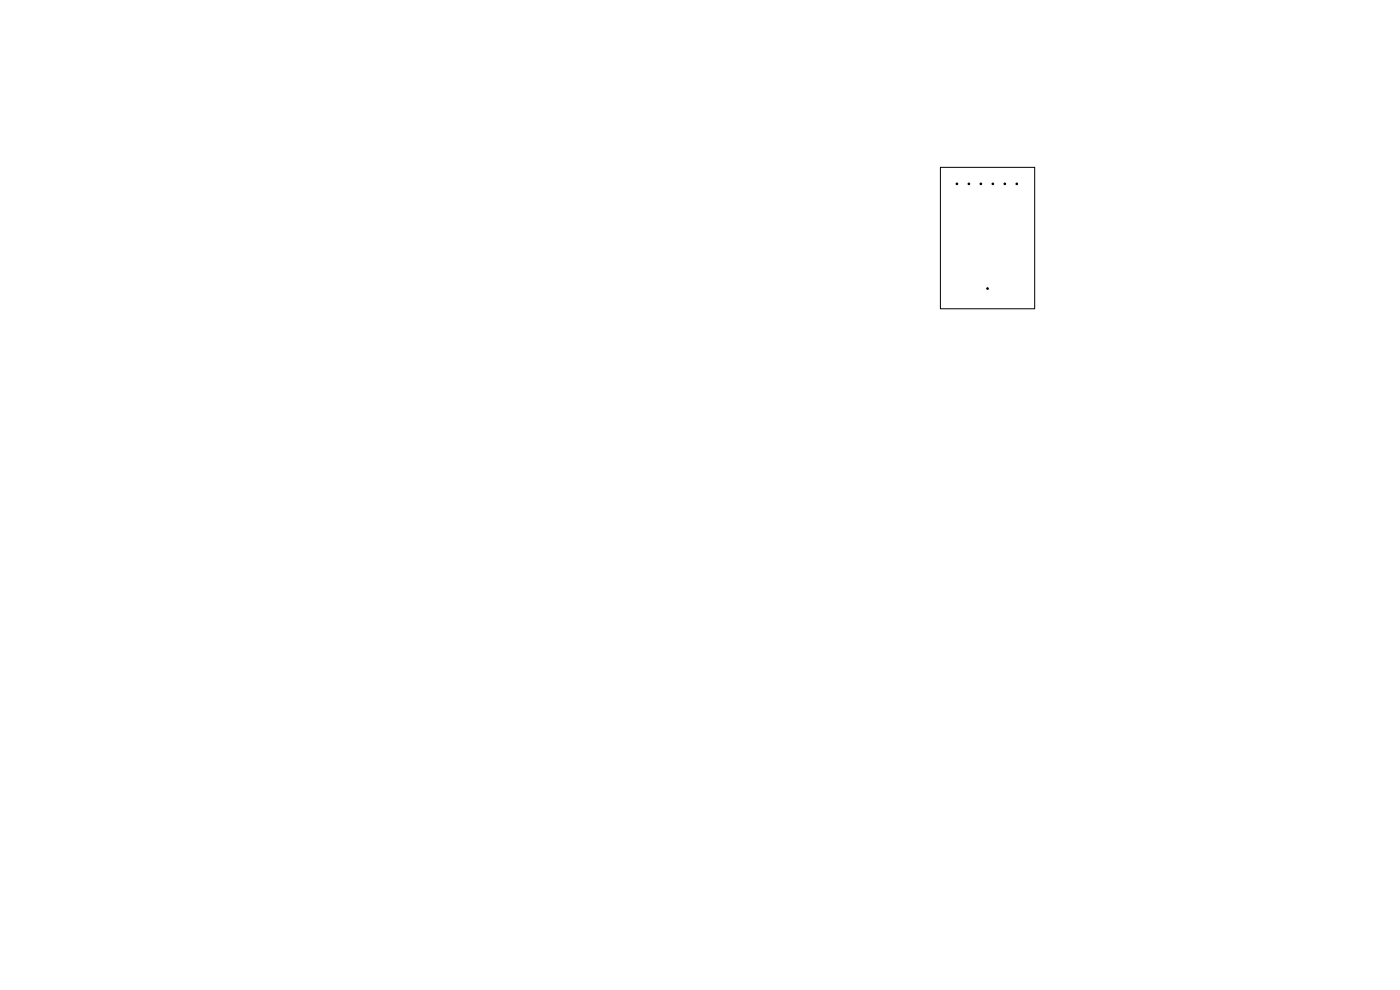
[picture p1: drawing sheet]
<svg xmlns="http://www.w3.org/2000/svg" width="297mm" height="210mm" viewBox="0 0 297 210" stroke-linecap="round" stroke-linejoin="round" font-family="sans-serif">
<path d="M199.5 35.5h20v30h-20z" fill="none" stroke="#000" stroke-width=".21"/>
<g fill="#000" stroke="#000" stroke-width=".21">
<circle cx="203" cy="39" r=".17"/>
<circle cx="205.5" cy="39" r=".17"/>
<circle cx="208.1" cy="39" r=".17"/>
<circle cx="210.6" cy="39" r=".17"/>
<circle cx="213.2" cy="39" r=".17"/>
<circle cx="215.7" cy="39" r=".17"/>
<circle cx="209.5" cy="61.2" r=".17"/>
</g>
</svg>
